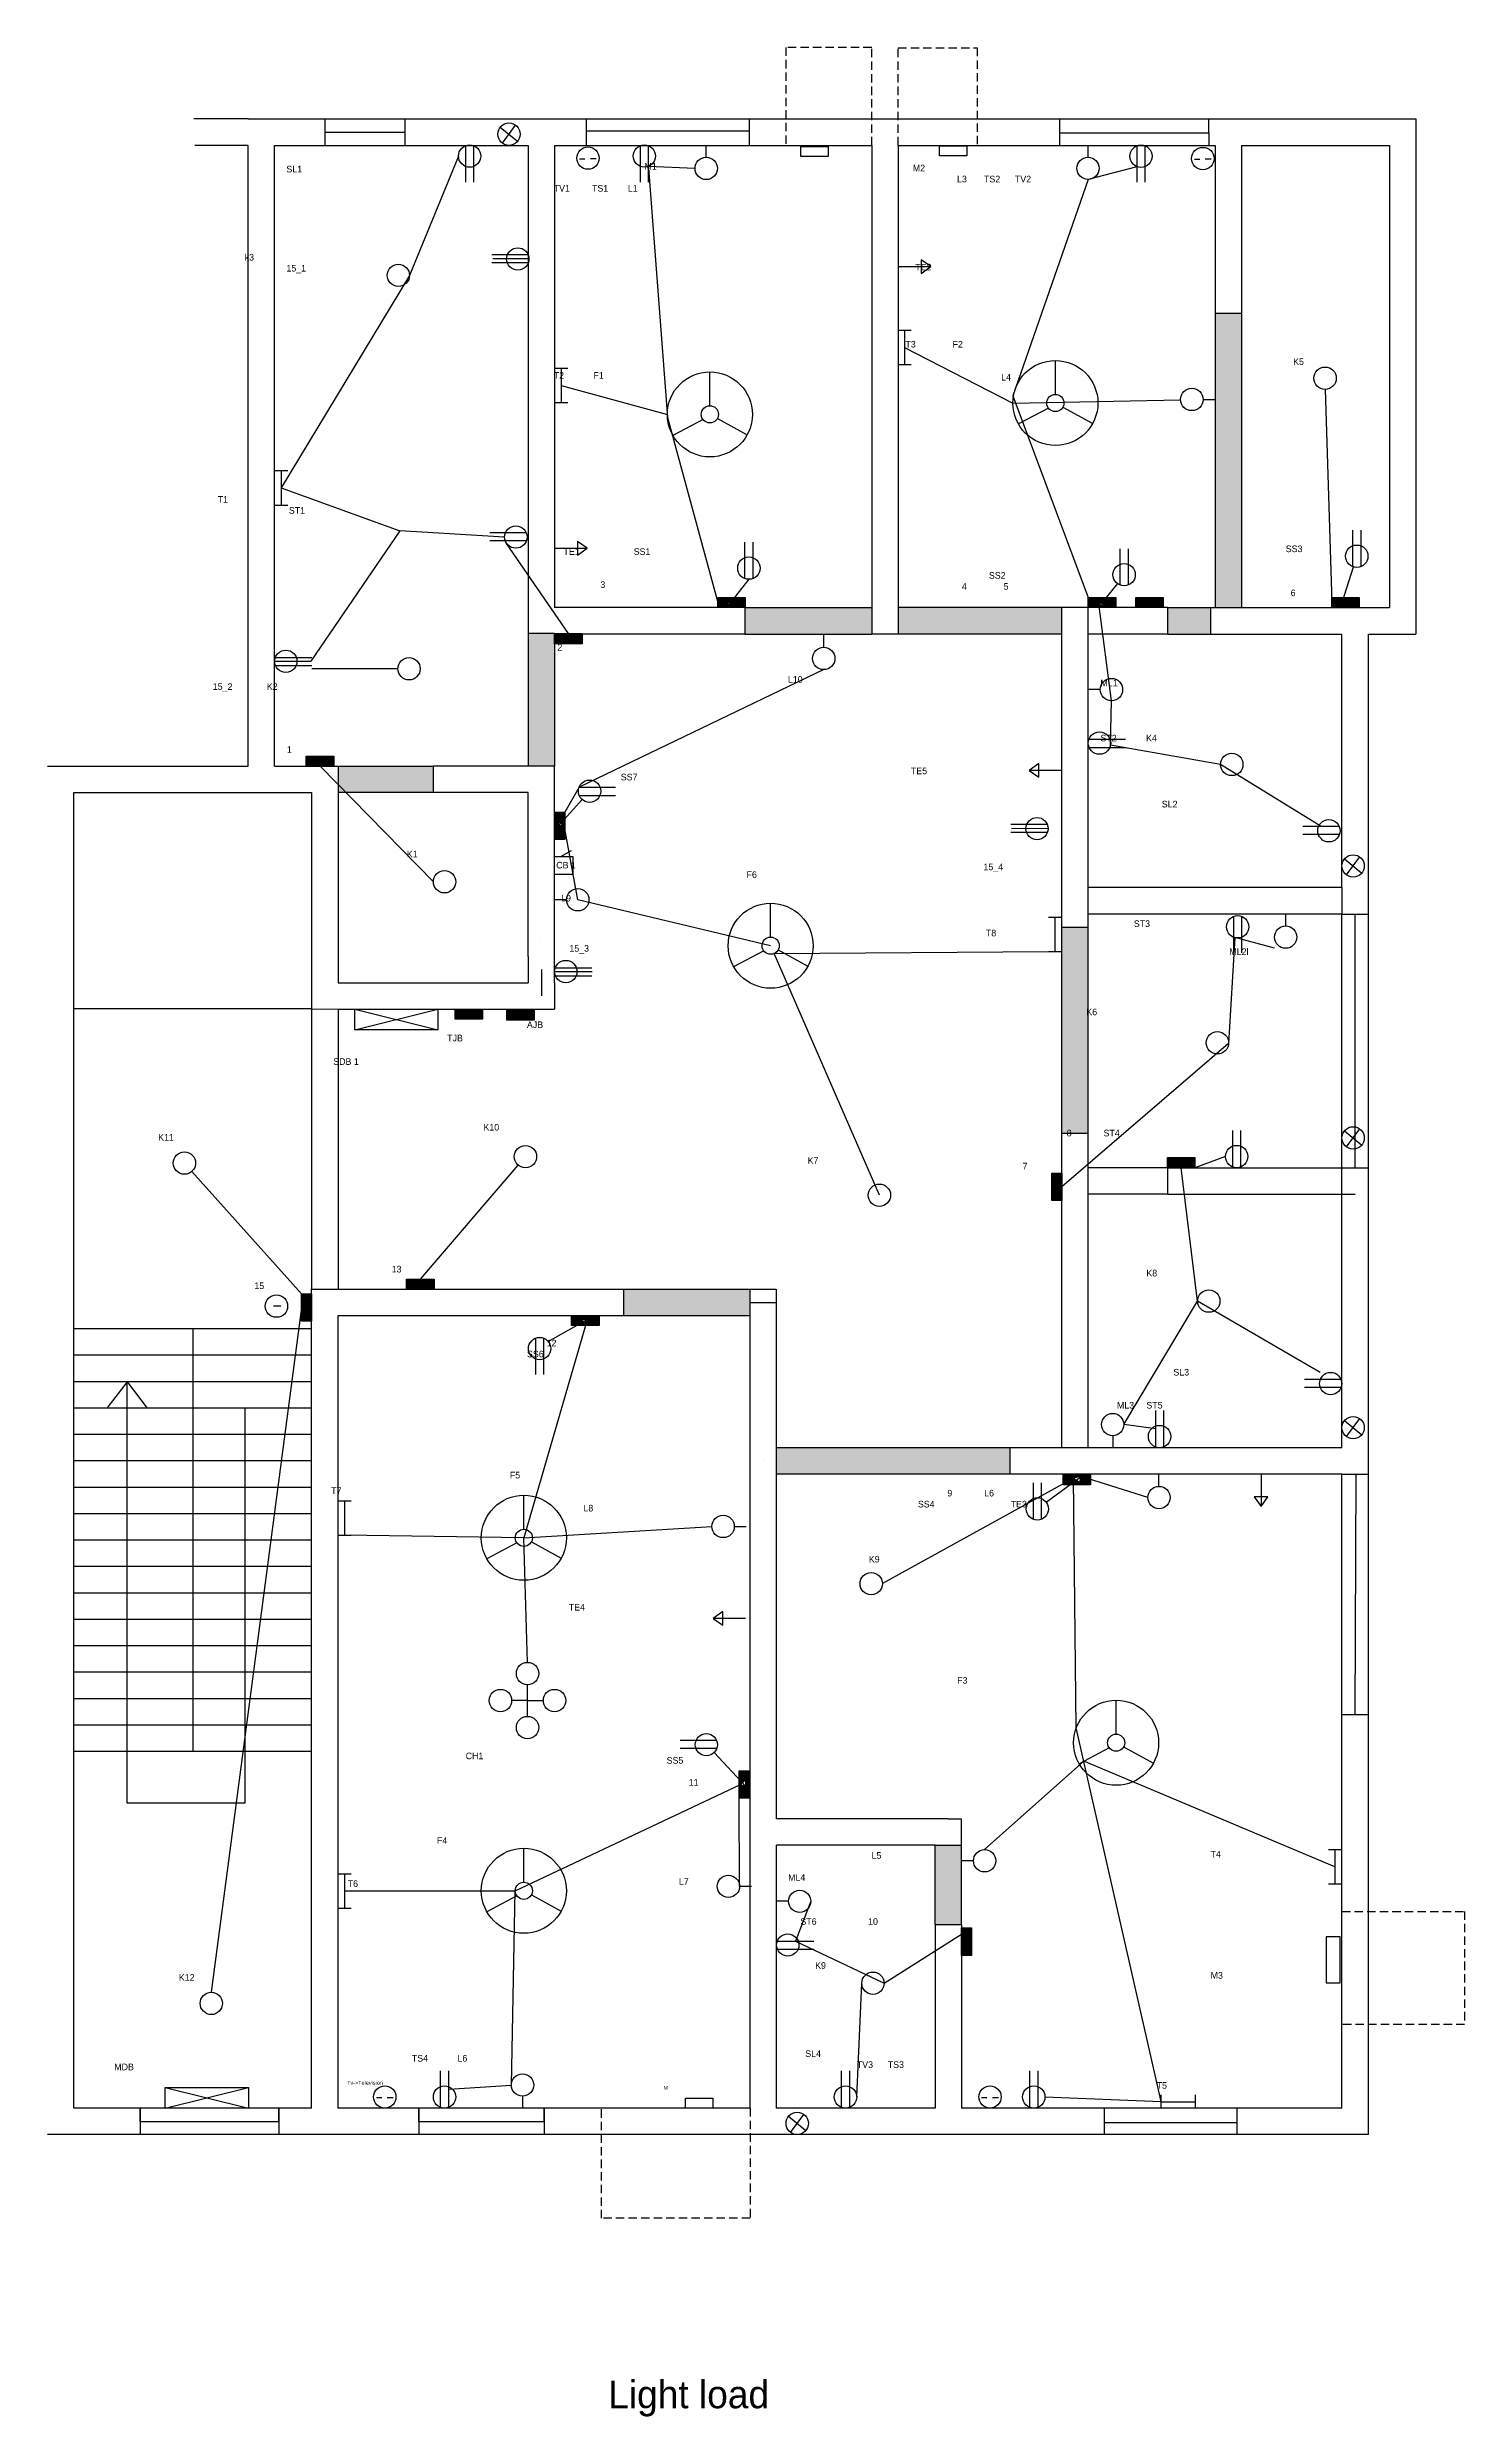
# Model space of a CAD drawing. Header units: inches. Extents: x 1860 to 11603, y -2530 to 624.
# Drawn here: x 8551 to 9087, y -2472 to -1575 of the extents above; entities that cross this region are included whole.
import ezdxf

# ---------------------------------------------------------------- set-up
doc = ezdxf.new("R2010")
doc.units = ezdxf.units.IN
doc.linetypes.add('ACAD_ISO02W100', pattern=[15, 12, -3])
doc.linetypes.add('HIDDEN2', pattern=[4.7625, 3.175, -1.5875])

msp = doc.modelspace()

# ---------------------------------------------------------------- texts
at = {"attachment_point": 1}
for s, insert, char_height, width in [('\\P\\P\\P\\P\\P\\P                                               SL1\\P\\P\\P\\P\\P\\P\\P\\P                              k3         \\P                                               15_1\\P\\P\\P\\P\\P\\P\\P\\P\\P\\P\\P\\P\\P\\P\\P\\P\\P\\P\\P\\P\\P                   T1             \\P                                                ST1\\P\\P\\P\\P\\P\\P\\P\\P\\P\\P\\P\\P\\P\\P\\P\\P                 15_2              K2 ', (8597.35, -1595.03), 2.5, 149.609), ('\\P\\P                                          \\P                                       \\P                                          M1\\P \\P     TV1         TS1        L1\\P\\P\\P\\P\\P\\P\\P\\P\\P\\P\\P\\P\\P\\P\\P\\P\\P     T2            F1\\P\\P\\P\\P\\P\\P\\P\\P\\P\\P\\P\\P\\P\\P\\P\\P         TE1                      SS1\\P\\P\\P                        3                       ', (8737.53, -1602.28), 2.5, 147.9171), ('\\P\\P\\P      M2                    \\P                        L3       TS2      TV2\\P\\P\\P\\P\\P\\P\\P\\P       TE2 \\P\\P\\P\\P\\P\\P\\P   T3               F2                  \\P\\P\\P                                          L4\\P\\P\\P\\P\\P\\P\\P\\P\\P\\P\\P\\P\\P\\P\\P\\P\\P\\P                                     SS2\\P                          4               5        \\P                                 ', (8872.53, -1607.13), 2.5, 123.3176), ('\\P\\P\\P       K5\\P\\P\\P\\P\\P\\P\\P\\P\\P\\P\\P\\P\\P\\P\\P\\P\\P    SS3\\P\\P\\P\\P      6', (9015.54, -1680.42), 2.5, 52.989), ('\\P\\P  2', (8741.71, -1792.7), 2.5, 18.4241), ('\\P\\PL10', (8830.83, -1804.86), 2.5, 35.6355), ('\\P\\P\\P\\P\\P        ML1\\P\\P\\P\\P\\P        ST2            K4\\P\\P\\P\\P\\P                               \\P                                 SL2', (8941.68, -1793.73), 2.5, 106.247), ('\\P\\P\\P     1\\P ', (8636.53, -1827.23), 2.5, 64.8316), ('^I^I^ISS7\\P\\P\\P   \\P     14  \\P\\P\\P\\P      CB 1                \\P                                                                                                             \\P\\P        L9                     \\P\\P\\P\\P\\P\\P     \\P^I', (8737.56, -1850.17), 2.5, 103.4976), ('\\P\\P\\P      \\P                      TE5', (8856.94, -1831.16), 2.5, 87.5962), ('\\P\\P      K1', (8681, -1870.97), 2.5, 42.6454), (' ^I^IF6', (8795.16, -1887.11), 2.5, 77.7953), ('           15_4  \\P\\P\\P\\P\\P\\P            T8', (8894.62, -1884.18), 2.5, 39.9137), ('      15_3', (8742.53, -1915.01), 2.5, 49.1586), ('\\P  \\P\\P\\P         ML2l\\P      ', (8989.55, -1899.61), 2.5, 75.4403), ('\\P\\P^IAJB', (8722.03, -1935.59), 2.5, 91.8165), ('            \\P                      \\P                              K6\\P\\P\\P\\P\\P\\P\\P\\P\\P\\P\\P                      8             ST4\\P\\P\\P    7', (8915.92, -1930.75), 2.5, 106.7222), ('\\P\\P\\PTJB', (8701.85, -1936.46), 2.5, 17.3648), ('\\P\\P\\P\\P\\P\\P    SDB 1', (8655.02, -1932.85), 2.5, 42.7574), ('K11', (8592.46, -1986.54), 2.5, 24.5441), ('   K10', (8712.8, -1982.71), 2.5, 30.0378), ('\\P\\P                 K7\\P                ', (8822.5, -1986.97), 2.5, 66.3726), ('       \\P\\P        15', (8621.45, -2034.39), 2.5, 33.4413), ('13', (8680.84, -2036.44), 2.5, 22.4255), ('            K8\\P\\P\\P\\P\\P\\P\\P\\P\\P                       SL3\\P\\P\\PML3     ST5\\P\\P\\P   ', (8955.36, -2037.94), 2.5, 85.1698), ('\\P\\P\\P\\P               12\\P       SS6\\P\\P\\P\\P\\P\\P\\P\\P\\P\\P\\PF5                          \\P\\P\\P                              L8\\P\\P\\P\\P\\P\\P\\P\\P\\P                        TE4', (8725.57, -2047.73), 2.5, 90.9619), ('        T7 ', (8650.53, -2120.28), 2.5, 29.7264), ('                                   \\P                                       \\P\\P\\P\\P\\P\\P\\P                                 9             L6       \\P                     SS4                               TE3\\P\\P\\P\\P\\P K9\\P\\P \\P\\P\\P\\P\\P  \\P\\P\\P\\P                                     F3         ', (8860.52, -2087.89), 2.5, 156.7171), ('\\P\\P            CH1', (8697.73, -2212.36), 2.5, 72.3858), ('\\P\\PSS5\\P \\P         11\\P\\P\\P\\P\\P\\P\\P\\P\\P     L7', (8784.92, -2214.05), 2.5, 41.6083), ('\\PF4', (8697.98, -2248.56), 2.5, 52.8807), ('\\P\\P                                  L5\\P\\PML4\\P        \\P\\P\\P     ST6                     10\\P\\P\\P\\P           K9\\P\\P\\P\\P\\P\\P\\P\\P       SL4              \\P                            TV3      TS3', (8830.9, -2250.04), 2.5, 109.5858), ('\\P                        T4\\P\\P\\P\\P\\P\\P\\P\\P\\P\\P\\P                        M3\\P\\P\\P\\P\\P\\P\\P\\P\\P\\P  T5', (8968.53, -2253.75), 2.5, 76.865), ('\\P\\P  T6', (8662.34, -2260.69), 2.5, 20.9086), ('K12', (8600.3, -2304.55), 2.5, 28.542), ('\\P\\P              MDB', (8562.84, -2330.09), 2.5, 87.6887), ('TS4            L6', (8688.48, -2335.15), 2.5, 63.2774), ('\\P\\P\\P      Tv->Television', (8660.53, -2337.45), 1.5, 45.8141), ('       \\P    \\P          M', (8778.01, -2341.84), 1.5, 38.5205)]:
    msp.add_mtext(s, dxfattribs=dict(at, insert=insert, char_height=char_height, width=width))
at = {"linetype": 'HIDDEN2', "insert": (8947.82, -1905.67), "char_height": 2.5, "width": 66.2106, "attachment_point": 1}
msp.add_mtext('               ST3', dxfattribs=at)
at = {"color": 4, "insert": (8762.81, -2458.38), "char_height": 10.5, "width": 494.9814, "attachment_point": 1}
msp.add_mtext('Light load', dxfattribs=at)

# ---------------------------------------------------------------- hatches: boundary and pattern name
at = {"linetype": 'HIDDEN2'}
for points in [[(9002.53, -1739.28), (9002.53, -1675.78), (8992.53, -1675.78), (8992.53, -1739.28), (8992.53, -1787.28), (9002.53, -1787.28)], [(8990.77, -1787.28), (8974.53, -1787.28), (8974.53, -1797.28), (8990.77, -1797.28)], [(8914.84, -2105.28), (8874.53, -2105.28), (8826.53, -2105.28), (8826.53, -2115.28), (8874.53, -2115.28), (8914.84, -2115.28)]]:
    msp.add_hatch(color=2, dxfattribs=at).paths.add_polyline_path(points)
for color, points in [(5, [(8814.64, -1783.45), (8810.57, -1783.45), (8808.95, -1785.49), (8809.69, -1785.97), (8808.17, -1786.48), (8808.17, -1784.97), (8808.95, -1785.49), (8810.57, -1783.45), (8804.26, -1783.45), (8804.26, -1787.28), (8814.64, -1787.28)]), (5, [(8954.9, -1783.45), (8951.31, -1783.45), (8949.59, -1785.58), (8950.46, -1786.29), (8948.61, -1786.78), (8948.95, -1785.05), (8949.59, -1785.58), (8951.31, -1783.45), (8944.53, -1783.45), (8944.53, -1787.28), (8954.9, -1787.28)]), (5, [(8972.83, -1783.45), (8962.46, -1783.45), (8962.46, -1787.28), (8972.83, -1787.28)]), (5, [(9047.02, -1783.45), (9041.16, -1783.45), (9040.73, -1784.78), (9041.03, -1784.88), (9040.56, -1785.32), (9040.47, -1784.69), (9040.73, -1784.78), (9041.16, -1783.45), (9036.64, -1783.45), (9036.64, -1787.28), (9047.02, -1787.28)]), (2, [(8862.53, -1787.28), (8814.53, -1787.28), (8814.53, -1797.28), (8862.53, -1797.28)]), (2, [(8934.53, -1787.28), (8920.53, -1787.28), (8872.53, -1787.28), (8872.53, -1797.28), (8920.53, -1797.28), (8934.53, -1797.28)]), (2, [(8742.53, -1811.28), (8742.53, -1797.28), (8742.53, -1797.1), (8732.53, -1797.1), (8732.53, -1797.28), (8732.53, -1811.28), (8732.53, -1847.28), (8742.53, -1847.28)]), (5, [(8752.9, -1797.28), (8742.53, -1797.28), (8742.53, -1800.93), (8752.9, -1800.93)]), (5, [(8658.9, -1843.45), (8648.53, -1843.45), (8648.53, -1847.28), (8658.9, -1847.28)]), (2, [(8696.53, -1847.28), (8660.53, -1847.28), (8660.53, -1857.28), (8696.53, -1857.28)]), (5, [(8746.37, -1867.22), (8744.91, -1868.86), (8745.53, -1869.76), (8744.02, -1869.86), (8744.36, -1868.05), (8744.91, -1868.86), (8746.37, -1867.22), (8746.37, -1864.67), (8742.53, -1864.67), (8742.53, -1875.04), (8746.37, -1875.04)]), (2, [(8944.53, -1908.38), (8934.53, -1908.38), (8934.53, -1951.28), (8934.53, -1986.26), (8944.53, -1986.26), (8944.53, -1951.28)]), (0, [(8715.25, -1939.28), (8704.88, -1939.28), (8704.88, -1943.12), (8715.25, -1943.12)]), (4, [(8734.84, -1939.57), (8724.47, -1939.57), (8724.47, -1943.4), (8734.84, -1943.4)]), (5, [(8984.9, -1995.45), (8974.53, -1995.45), (8974.53, -1999.28), (8984.9, -1999.28)]), (5, [(8934.53, -2001.36), (8930.7, -2001.36), (8930.7, -2011.74), (8934.53, -2011.74)]), (5, [(8696.9, -2041.45), (8686.52, -2041.45), (8686.52, -2045.28), (8696.9, -2045.28)]), (5, [(8650.53, -2047), (8646.72, -2047), (8646.72, -2057.37), (8650.53, -2057.37)]), (2, [(8816.53, -2050.28), (8816.53, -2045.28), (8768.53, -2045.28), (8768.53, -2055.28), (8816.53, -2055.28)]), (5, [(8759.34, -2055.28), (8748.97, -2055.28), (8748.97, -2059.06), (8750.65, -2059.06), (8753.3, -2057.57), (8752.72, -2056.99), (8754.79, -2056.73), (8754.01, -2058.3), (8753.3, -2057.57), (8750.65, -2059.06), (8759.34, -2059.06)]), (5, [(8945.35, -2115.51), (8934.98, -2115.51), (8934.98, -2119.35), (8937.53, -2119.35), (8940.03, -2117.51), (8938.97, -2116.75), (8941.79, -2116.23), (8941.26, -2118.39), (8940.03, -2117.51), (8937.53, -2119.35), (8945.35, -2119.35)]), (5, [(8816.23, -2227.6), (8812.4, -2227.6), (8812.4, -2230.9), (8813.55, -2232.15), (8814.84, -2230.96), (8814.84, -2233.55), (8812.86, -2232.79), (8813.55, -2232.15), (8812.4, -2230.9), (8812.4, -2237.98), (8816.23, -2237.98)]), (2, [(8896.53, -2255.79), (8886.53, -2255.79), (8886.53, -2285.79), (8896.53, -2285.79)]), (5, [(8900.37, -2287.08), (8896.53, -2287.08), (8896.53, -2297.45), (8900.37, -2297.45)])]:
    msp.add_hatch(color=color).paths.add_polyline_path(points)

# ---------------------------------------------------------------- linework, layer by layer
for p, q in [((8862.53, -1575.2), (8829.98, -1575.2)), ((8829.98, -1575.2), (8829.98, -1612.28)), ((8862.53, -1612.28), (8862.53, -1575.2)), ((8872.53, -1612.28), (8872.53, -1575.38)), ((8872.53, -1575.38), (8902.46, -1575.38)), ((8902.46, -1575.38), (8902.46, -1612.28)), ((9040.53, -2280.78), (9086.95, -2280.78)), ((9086.95, -2280.78), (9086.95, -2323.58)), ((9086.95, -2323.58), (9040.53, -2323.58)), ((8760.32, -2396.99), (8760.32, -2355.28)), ((8816.53, -2355.28), (8816.53, -2396.99)), ((8816.53, -2396.99), (8760.32, -2396.99))]:
    msp.add_line(p, q, dxfattribs=at)
for p, q in [((8626.53, -1602.28), (8605.97, -1602.28)), ((8626.53, -1602.28), (8655.53, -1602.28)), ((8655.53, -1602.28), (8737.53, -1602.28)), ((8722.74, -1611.46), (8727.74, -1604.64)), ((8737.53, -1602.28), (8867.53, -1602.28)), ((8867.53, -1602.28), (8997.53, -1602.28)), ((8867.53, -1602.28), (8997.53, -1602.28)), ((8997.53, -1602.28), (9068.53, -1602.28)), ((9068.53, -1602.28), (9068.53, -1797.28)), ((8626.53, -1612.28), (8606.35, -1612.28)), ((8626.53, -1847.28), (8626.53, -1612.28)), ((8636.53, -1847.28), (8636.53, -1612.28)), ((8636.53, -1612.28), (8655.53, -1612.28)), ((8655.53, -1612.28), (8732.53, -1612.28)), ((8708.75, -1612.42), (8708.75, -1626.19)), ((8711.83, -1612.37), (8711.83, -1626.19)), ((8721.97, -1605.37), (8728.51, -1610.73)), ((8732.53, -1612.28), (8732.53, -1797.28)), ((8742.53, -1612.28), (8862.53, -1612.28)), ((8742.53, -1612.28), (8742.53, -1787.28)), ((8742.53, -1612.28), (8742.53, -1787.28)), ((8774.86, -1612.41), (8774.86, -1626.18)), ((8777.95, -1612.36), (8777.95, -1626.18)), ((8799.89, -1616.78), (8799.89, -1612.26)), ((8862.53, -1612.28), (8862.53, -1797.28)), ((8872.53, -1612.28), (8992.53, -1612.28)), ((8872.53, -1612.28), (8872.53, -1797.28)), ((8944.42, -1616.75), (8944.42, -1612.23)), ((8962.86, -1612.49), (8962.86, -1626.26)), ((8965.94, -1612.44), (8965.94, -1626.26)), ((8992.53, -1612.28), (8992.53, -1739.28)), ((9002.53, -1612.28), (9058.53, -1612.28)), ((9002.53, -1612.28), (9002.53, -1739.28)), ((9058.53, -1612.28), (9058.53, -1787.28)), ((8751.96, -1617.38), (8753.97, -1617.38)), ((8756.09, -1617.3), (8758.29, -1617.3)), ((8984.67, -1617.53), (8986.69, -1617.53)), ((8988.81, -1617.45), (8991.01, -1617.45)), ((8732.51, -1653.68), (8718.74, -1653.68)), ((8732.56, -1656.77), (8718.74, -1656.77)), ((8732.82, -1655.29), (8719.11, -1655.29)), ((8872.53, -1658.13), (8884.86, -1658.13)), ((8884.86, -1658.13), (8881.2, -1655.66)), ((8881.2, -1655.66), (8881.2, -1660.83)), ((8881.2, -1660.83), (8884.86, -1658.13)), ((8992.53, -1675.78), (9002.53, -1675.78)), ((8872.53, -1682.26), (8877.53, -1682.26)), ((8874.97, -1682.26), (8874.97, -1695.27)), ((8932.06, -1706.56), (8932.06, -1693.72)), ((8742.53, -1696.66), (8747.53, -1696.66)), ((8744.97, -1696.66), (8744.97, -1709.67)), ((8801.29, -1710.87), (8801.29, -1698.03)), ((8872.53, -1695.27), (8877.53, -1695.27)), ((8742.53, -1709.67), (8747.53, -1709.67)), ((8929.47, -1711.78), (8918.06, -1717.75)), ((8934.91, -1711.39), (8946.18, -1717.54)), ((8987.94, -1708.48), (8992.46, -1708.48)), ((8798.7, -1716.09), (8787.29, -1722.06)), ((8804.14, -1715.7), (8815.41, -1721.85)), ((8636.53, -1735.43), (8641.53, -1735.43)), ((8638.97, -1735.43), (8638.97, -1748.44)), ((8992.53, -1739.28), (8992.53, -1787.28)), ((9002.53, -1739.28), (9002.53, -1787.28)), ((8636.53, -1748.44), (8641.53, -1748.44)), ((8731.75, -1758.95), (8717.99, -1758.95)), ((8731.8, -1762.04), (8717.99, -1762.04)), ((8742.53, -1764.71), (8754.86, -1764.71)), ((8754.86, -1764.71), (8751.2, -1762.23)), ((8751.2, -1762.23), (8751.2, -1767.41)), ((8751.2, -1767.41), (8754.86, -1764.71)), ((8814.56, -1776.29), (8814.56, -1762.47)), ((8817.64, -1776.24), (8817.64, -1762.47)), ((8956.6, -1778.77), (8956.6, -1764.96)), ((8959.69, -1778.72), (8959.69, -1764.96)), ((9044.65, -1771.77), (9044.65, -1757.96)), ((9047.74, -1771.72), (9047.74, -1757.96)), ((9040.56, -1785.32), (9044.85, -1771.84)), ((8816.04, -1776.55), (8808.17, -1786.48)), ((8955.56, -1778.2), (8948.61, -1786.78)), ((9040.56, -1785.32), (9040.47, -1784.69)), ((9040.47, -1784.69), (9041.03, -1784.88)), ((8814.53, -1787.28), (8742.53, -1787.28)), ((8808.17, -1786.48), (8808.17, -1784.97)), ((8808.17, -1784.97), (8809.69, -1785.97)), ((8809.69, -1785.97), (8808.17, -1786.48)), ((8814.53, -1787.28), (8814.53, -1797.28)), ((8814.53, -1787.28), (8862.53, -1787.28)), ((8920.53, -1787.28), (8872.53, -1787.28)), ((8944.53, -1787.28), (8920.53, -1787.28)), ((8934.53, -1797.28), (8934.53, -1787.28)), ((8944.53, -1898.28), (8944.53, -1787.28)), ((8974.53, -1787.28), (8944.53, -1787.28)), ((8948.61, -1786.78), (8948.95, -1785.05)), ((8950.46, -1786.29), (8948.61, -1786.78)), ((8948.95, -1785.05), (8950.46, -1786.29)), ((8974.53, -1787.28), (9045.53, -1787.28)), ((8974.53, -1787.28), (9045.53, -1787.28)), ((8974.53, -1787.28), (9045.53, -1787.28)), ((8974.53, -1787.28), (8974.53, -1797.28)), ((8990.77, -1787.28), (8990.77, -1797.28)), ((9041.03, -1784.88), (9040.56, -1785.32)), ((9040.56, -1785.32), (9040.56, -1785.32)), ((9045.53, -1787.28), (9058.53, -1787.28)), ((8742.53, -1797.1), (8732.53, -1797.1)), ((8732.53, -1797.28), (8732.53, -1811.28)), ((8742.53, -1797.28), (8742.53, -1811.28)), ((8814.53, -1797.28), (8742.53, -1797.28)), ((8814.53, -1797.28), (8862.53, -1797.28)), ((8844.38, -1802.28), (8844.38, -1797.76)), ((8920.53, -1797.28), (8872.53, -1797.28)), ((8934.53, -1797.28), (8920.53, -1797.28)), ((8934.53, -1903.28), (8934.53, -1797.28)), ((8974.53, -1797.28), (8944.53, -1797.28)), ((8974.53, -1797.28), (9040.53, -1797.28)), ((9040.53, -1893.28), (9040.53, -1797.28)), ((9050.53, -1898.28), (9050.53, -1797.28)), ((9050.53, -1797.28), (9068.53, -1797.28)), ((8636.53, -1807.59), (8650.24, -1807.59)), ((8636.8, -1806.11), (8650.61, -1806.11)), ((8636.85, -1809.2), (8650.61, -1809.2)), ((8732.53, -1811.28), (8732.53, -1847.28)), ((8742.53, -1811.28), (8742.53, -1847.28)), ((8949.05, -1818.3), (8944.53, -1818.3)), ((8944.8, -1837.07), (8958.61, -1837.07)), ((8550.53, -1847.28), (8626.53, -1847.28)), ((8555.53, -1847.28), (8626.53, -1847.28)), ((8636.53, -1847.28), (8660.53, -1847.28)), ((8660.53, -1847.28), (8660.53, -1919.28)), ((8660.53, -1847.28), (8696.53, -1847.28)), ((8742.53, -1847.28), (8696.53, -1847.28)), ((8696.53, -1847.28), (8696.53, -1857.28)), ((8742.53, -1929.28), (8742.53, -1847.28)), ((8925.74, -1846.22), (8922.08, -1848.92)), ((8925.74, -1851.39), (8925.74, -1846.22)), ((8944.85, -1840.16), (8958.61, -1840.16)), ((8751.79, -1855.29), (8765.6, -1855.29)), ((8934.41, -1848.92), (8922.08, -1848.92)), ((8922.08, -1848.92), (8925.74, -1851.39)), ((8560.53, -1934.28), (8560.53, -1857.28)), ((8560.53, -1857.28), (8631.53, -1857.28)), ((8631.53, -1857.28), (8650.53, -1857.28)), ((8650.53, -1857.28), (8650.53, -1924.28)), ((8696.53, -1857.28), (8660.53, -1857.28)), ((8732.53, -1857.28), (8696.53, -1857.28)), ((8732.53, -1919.28), (8732.53, -1857.28)), ((8752.89, -1859.88), (8744.02, -1869.86)), ((8751.84, -1858.38), (8765.6, -1858.38)), ((8744.02, -1869.86), (8744.36, -1868.05)), ((8745.53, -1869.76), (8744.02, -1869.86)), ((8744.36, -1868.05), (8745.53, -1869.76)), ((8929.02, -1869.32), (8915.26, -1869.32)), ((8929.07, -1872.41), (8915.26, -1872.41)), ((8929.34, -1870.93), (8915.44, -1870.98)), ((9039.5, -1870.13), (9025.74, -1870.13)), ((9039.55, -1873.21), (9025.74, -1873.21)), ((8742.53, -1881.44), (8749.41, -1881.44)), ((8744.81, -1881.44), (8748.85, -1879.23)), ((8744.81, -1881.44), (8749.04, -1881.44)), ((8749.41, -1881.44), (8749.41, -1888.24)), ((9041.49, -1882.38), (9048.04, -1887.74)), ((9042.26, -1888.47), (9047.27, -1881.65)), ((8749.41, -1888.24), (8742.53, -1888.28)), ((8747.05, -1897.88), (8742.53, -1897.88)), ((8824.28, -1912.01), (8824.28, -1899.17)), ((9040.53, -1893.28), (8944.53, -1893.28)), ((8944.53, -1903.28), (8944.53, -1898.28)), ((9040.53, -1893.28), (9040.53, -1903.28)), ((9050.53, -2004.28), (9050.53, -1898.28)), ((8929.46, -1904.45), (8934.45, -1904.45)), ((8931.89, -1904.45), (8931.89, -1917.45)), ((8934.53, -1951.28), (8934.53, -1903.28)), ((8944.53, -1908.38), (8934.53, -1908.38)), ((9040.53, -1903.28), (8944.53, -1903.28)), ((8944.53, -1951.28), (8944.53, -1903.28)), ((8999.45, -1904.18), (8999.45, -1917.94)), ((9002.54, -1904.13), (9002.54, -1917.94)), ((9019.23, -1907.75), (9019.23, -1903.24)), ((9040.53, -2004.28), (9040.53, -1903.28)), ((9040.53, -1903.28), (9050.53, -1903.28)), ((9045.53, -1999.28), (9045.53, -1903.28)), ((8821.69, -1917.22), (8810.28, -1923.19)), ((8827.13, -1916.83), (8838.4, -1922.98)), ((8929.46, -1917.45), (8934.45, -1917.45)), ((8650.53, -1924.28), (8650.53, -1961.28)), ((8660.53, -1919.28), (8660.53, -1929.28)), ((8732.53, -1919.28), (8732.53, -1929.28)), ((8742.53, -1925.05), (8756.67, -1925.05)), ((8742.8, -1923.57), (8756.61, -1923.57)), ((8742.85, -1926.66), (8756.61, -1926.66)), ((8560.53, -2050.28), (8560.53, -1934.28)), ((8660.53, -1929.28), (8732.53, -1929.28)), ((8742.53, -1929.28), (8742.53, -1939.28)), ((8650.53, -1939.2), (8560.53, -1939.2)), ((8650.53, -1939.2), (8660.53, -1939.28)), ((8660.53, -1939.28), (8742.53, -1939.28)), ((8660.53, -1939.28), (8660.53, -1961.28)), ((8666.88, -1939.28), (8698.36, -1947.14)), ((8666.88, -1947.14), (8698.36, -1939.28)), ((8934.53, -2009.28), (8934.53, -1951.28)), ((8944.53, -2009.28), (8944.53, -1951.28)), ((8650.53, -1961.28), (8650.53, -2045.28)), ((8660.53, -1961.28), (8660.53, -2045.28)), ((8934.53, -1986.26), (8944.53, -1986.26)), ((8999.2, -1999.02), (8999.2, -1985.2)), ((9002.29, -1998.97), (9002.29, -1985.2)), ((9041.49, -1985.34), (9048.04, -1990.7)), ((9042.26, -1991.43), (9047.27, -1984.61)), ((8691.71, -2041.45), (8728.73, -1998.31)), ((8974.53, -1999.28), (8944.53, -1999.28)), ((8974.53, -1999.28), (9045.53, -1999.28)), ((8974.53, -1999.28), (8974.53, -2009.28)), ((9045.53, -1999.28), (9050.53, -1999.28)), ((9040.53, -2105.28), (9040.53, -2004.28)), ((9050.53, -2110.28), (9050.53, -2004.28)), ((8934.53, -2105.28), (8934.53, -2009.28)), ((8944.53, -2105.28), (8944.53, -2009.28)), ((8974.53, -2009.28), (8944.53, -2009.28)), ((8974.53, -2009.28), (9045.53, -2009.28)), ((8560.53, -2355.28), (8560.53, -2050.28)), ((8636.08, -2051.6), (8638.83, -2051.6)), ((8650.53, -2355.28), (8650.53, -2045.28)), ((8650.53, -2045.28), (8768.53, -2045.28)), ((8768.53, -2045.28), (8768.53, -2055.28)), ((8768.53, -2045.28), (8826.25, -2045.28)), ((8816.53, -2050.28), (8816.53, -2045.28)), ((8816.53, -2355.28), (8816.53, -2050.28)), ((8816.53, -2050.28), (8826.53, -2050.28)), ((8826.53, -2050.28), (8826.53, -2045.28)), ((8826.53, -2245.79), (8826.53, -2050.28)), ((8650.53, -2060.28), (8560.53, -2060.28)), ((8605.53, -2060.28), (8605.53, -2220.28)), ((8660.53, -2355.28), (8660.53, -2055.28)), ((8660.53, -2055.28), (8768.53, -2055.28)), ((8740.07, -2065.03), (8754.79, -2056.73)), ((8754.79, -2056.73), (8752.72, -2056.99)), ((8752.72, -2056.99), (8754.01, -2058.3)), ((8754.01, -2058.3), (8754.79, -2056.73)), ((8768.53, -2055.28), (8816.53, -2055.28)), ((8650.53, -2070.28), (8560.53, -2070.28)), ((8735.23, -2063.85), (8735.23, -2077.61)), ((8738.32, -2063.8), (8738.32, -2077.61)), ((8650.53, -2080.28), (8560.53, -2080.28)), ((8580.78, -2080.28), (8573.06, -2090.28)), ((8580.78, -2239.8), (8580.78, -2080.28)), ((8580.78, -2080.28), (8588.31, -2090.28)), ((9040.17, -2079.4), (9026.41, -2079.4)), ((9040.22, -2082.49), (9026.41, -2082.49)), ((8650.53, -2090.28), (8560.53, -2090.28)), ((8625.28, -2090.28), (8625.28, -2220.28)), ((8970.02, -2105.02), (8970.02, -2091.2)), ((8973.11, -2104.97), (8973.11, -2091.2)), ((9041.49, -2095), (9048.04, -2100.36)), ((9042.26, -2101.09), (9047.27, -2094.27)), ((8650.53, -2100.28), (8560.53, -2100.28)), ((8874.53, -2105.28), (8826.53, -2105.28)), ((8939.53, -2105.28), (8874.53, -2105.28)), ((8914.84, -2105.28), (8914.84, -2115.28)), ((9040.53, -2105.28), (8939.53, -2105.28)), ((9040.53, -2105.28), (8944.53, -2105.28)), ((8953.75, -2100.76), (8953.75, -2105.28)), ((8650.53, -2110.28), (8560.53, -2110.28)), ((8821.53, -2110.28), (8821.53, -2110.28)), ((8874.53, -2115.28), (8826.53, -2115.28)), ((8939.53, -2115.28), (8874.53, -2115.28)), ((8928.59, -2125.89), (8941.79, -2116.23)), ((8941.79, -2116.23), (8938.97, -2116.75)), ((9040.53, -2115.28), (8939.53, -2115.28)), ((8941.26, -2118.39), (8941.79, -2116.23)), ((8971.28, -2119.9), (8971.28, -2115.38)), ((9009.95, -2115.24), (9009.95, -2127.57)), ((9040.53, -2206.28), (9040.53, -2115.28)), ((9050.53, -2206.28), (9050.53, -2110.28)), ((8650.53, -2120.28), (8560.53, -2120.28)), ((8660.53, -2125.41), (8665.53, -2125.41)), ((8662.97, -2125.41), (8662.97, -2138.42)), ((8730.87, -2136.13), (8730.87, -2123.29)), ((8923.75, -2132.42), (8923.75, -2118.61)), ((8926.84, -2132.37), (8926.84, -2118.61)), ((8938.97, -2116.75), (8941.26, -2118.39)), ((9012.42, -2123.91), (9007.25, -2123.91)), ((9007.25, -2123.91), (9009.95, -2127.57)), ((9009.95, -2127.57), (9012.42, -2123.91)), ((8650.53, -2130.28), (8560.53, -2130.28)), ((8650.53, -2140.28), (8560.53, -2140.28)), ((8660.53, -2138.42), (8665.53, -2138.42)), ((8728.28, -2141.34), (8716.87, -2147.31)), ((8733.72, -2140.95), (8744.99, -2147.11)), ((8810.52, -2135.09), (8815.04, -2135.09)), ((8650.53, -2150.28), (8560.53, -2150.28)), ((8650.53, -2160.28), (8560.53, -2160.28)), ((8650.53, -2170.28), (8560.53, -2170.28)), ((8806.14, -2167.23), (8802.48, -2169.93)), ((8814.81, -2169.93), (8802.48, -2169.93)), ((8802.48, -2169.93), (8806.14, -2172.41)), ((8806.14, -2172.41), (8806.14, -2167.23)), ((8650.53, -2180.28), (8560.53, -2180.28)), ((8650.53, -2190.28), (8560.53, -2190.28)), ((8732.26, -2206.99), (8732.26, -2194.99)), ((8650.53, -2200.28), (8560.53, -2200.28)), ((8732.26, -2200.99), (8726.26, -2200.99)), ((8732.26, -2200.99), (8738.26, -2200.99)), ((8955.06, -2213.71), (8955.06, -2200.87)), ((8650.53, -2210.28), (8560.53, -2210.28)), ((9040.53, -2355.28), (9040.53, -2206.28)), ((9050.53, -2365.28), (9050.53, -2206.28)), ((8650.53, -2220.28), (8560.53, -2220.28)), ((8625.28, -2220.28), (8625.28, -2239.8)), ((8803.86, -2216.09), (8790.09, -2216.09)), ((8803.91, -2219.18), (8790.09, -2219.18)), ((8802.96, -2220.66), (8814.84, -2233.55)), ((8952.46, -2218.92), (8941.05, -2224.89)), ((8957.9, -2218.53), (8969.17, -2224.69)), ((8814.84, -2230.96), (8812.86, -2232.79)), ((8812.86, -2232.79), (8814.84, -2233.55)), ((8814.84, -2233.55), (8814.84, -2230.96)), ((8625.28, -2239.8), (8580.78, -2239.8)), ((8891.53, -2245.79), (8826.53, -2245.79)), ((8891.53, -2245.79), (8896.53, -2245.79)), ((8896.53, -2285.79), (8896.53, -2245.96)), ((8730.87, -2269.74), (8730.87, -2256.9)), ((8826.53, -2355.28), (8826.53, -2255.79)), ((8886.53, -2255.79), (8826.53, -2255.79)), ((8886.53, -2285.79), (8886.53, -2255.79)), ((8886.53, -2255.79), (8896.53, -2255.79)), ((9035.45, -2257.41), (9040.45, -2257.41)), ((9037.89, -2257.41), (9037.89, -2270.41)), ((8660.53, -2266.55), (8665.53, -2266.55)), ((8662.97, -2266.55), (8662.97, -2279.56)), ((8901.05, -2261.64), (8896.53, -2261.64)), ((8728.28, -2274.95), (8716.87, -2280.92)), ((8733.72, -2274.57), (8744.99, -2280.72)), ((8812.53, -2271.31), (8817.05, -2271.31)), ((8831.05, -2276.98), (8826.53, -2276.98)), ((9035.45, -2270.41), (9040.45, -2270.41)), ((8660.53, -2279.56), (8665.53, -2279.56)), ((8886.53, -2285.79), (8886.53, -2355.28)), ((8886.53, -2285.79), (8896.53, -2285.79)), ((8896.53, -2285.79), (8896.53, -2355.28)), ((8826.8, -2292.03), (8840.61, -2292.03)), ((8826.85, -2295.12), (8840.61, -2295.12)), ((8595.13, -2347.42), (8626.61, -2355.28)), ((8595.13, -2355.28), (8626.61, -2347.42)), ((8699.38, -2355.02), (8699.38, -2341.2)), ((8702.46, -2354.97), (8702.46, -2341.2)), ((8851.13, -2355.02), (8851.13, -2341.2)), ((8854.22, -2354.97), (8854.22, -2341.2)), ((8922.4, -2355.02), (8922.4, -2341.2)), ((8925.49, -2354.97), (8925.49, -2341.2)), ((8650.53, -2355.28), (8560.53, -2355.28)), ((8585.59, -2360.28), (8585.59, -2355.28)), ((8585.59, -2355.28), (8585.59, -2365.28)), ((8638.19, -2360.28), (8638.19, -2355.28)), ((8638.19, -2355.28), (8638.19, -2365.28)), ((8816.53, -2355.28), (8660.53, -2355.28)), ((8675.06, -2351.31), (8677.07, -2351.31)), ((8679.19, -2351.23), (8681.4, -2351.23)), ((8730.38, -2350.76), (8730.38, -2355.28)), ((8886.53, -2355.28), (8826.53, -2355.28)), ((8831.06, -2358.37), (8837.6, -2363.73)), ((8831.83, -2364.46), (8836.83, -2357.64)), ((9040.53, -2355.28), (8896.53, -2355.28)), ((8904.13, -2351.31), (8906.15, -2351.31)), ((8908.27, -2351.23), (8910.47, -2351.23)), ((8972.08, -2355.28), (8972.08, -2350.29)), ((8972.08, -2352.85), (8985.09, -2352.85)), ((8985.09, -2355.28), (8985.09, -2350.29)), ((8655.53, -2365.28), (8550.53, -2365.28)), ((8585.59, -2360.28), (8638.19, -2360.28)), ((8821.53, -2365.28), (8655.53, -2365.28)), ((8891.53, -2365.28), (8821.53, -2365.28)), ((9050.53, -2365.28), (8891.53, -2365.28))]:
    msp.add_line(p, q)
at = {"color": 3}
for p, q in [((8655.53, -1602.28), (8655.53, -1612.28)), ((8685.78, -1602.28), (8685.78, -1612.28)), ((8754.65, -1612.28), (8754.65, -1602.28)), ((8816.12, -1602.28), (8816.12, -1612.28)), ((8933.72, -1612.28), (8933.72, -1602.28)), ((8990.2, -1607.5), (8990.2, -1602.28)), ((8655.53, -1607.28), (8685.78, -1607.28)), ((8754.87, -1606.78), (8816.12, -1606.78)), ((8933.64, -1607.5), (8990.2, -1607.5)), ((8990.2, -1607.5), (8990.2, -1612.28)), ((9040.53, -2115.28), (9050.53, -2115.28)), ((9045.53, -2206.28), (9045.91, -2115.31)), ((9040.53, -2206.28), (9050.53, -2206.28)), ((8691.1, -2360.28), (8691.1, -2355.28)), ((8691.1, -2355.28), (8691.1, -2365.28)), ((8738.53, -2360.28), (8738.53, -2355.28)), ((8738.53, -2355.28), (8738.53, -2365.28)), ((8950.63, -2365.28), (8950.63, -2355.28)), ((9000.75, -2355.28), (9000.75, -2365.28)), ((8691.1, -2360.28), (8738.53, -2360.28)), ((9000.45, -2360.8), (8950.82, -2360.8))]:
    msp.add_line(p, q, dxfattribs=at)
at = {"color": 4}
for p, q in [((8706.12, -1616.34), (8687.62, -1661.5)), ((8777.95, -1619.27), (8785.24, -1715.34)), ((8795.65, -1621.01), (8778.02, -1620.26)), ((8962.86, -1620.37), (8944.42, -1625.21)), ((8944.42, -1625.21), (8915.97, -1707.1)), ((8687.62, -1661.5), (8638.97, -1741.93)), ((8874.97, -1688.76), (8915.97, -1709.82)), ((8744.97, -1703.17), (8785.2, -1714.13)), ((8915.97, -1707.1), (8944.53, -1783.45)), ((8915.97, -1709.82), (8979.48, -1708.56)), ((9034.14, -1704.66), (9036.64, -1785.37)), ((8785.24, -1715.34), (8804.26, -1785.37)), ((8638.97, -1741.93), (8683.96, -1758.18)), ((8683.96, -1758.18), (8650.24, -1807.59)), ((8723.61, -1760.56), (8683.96, -1758.18)), ((8747.72, -1797.1), (8724.35, -1762.95)), ((8953.28, -1822.53), (8948.61, -1786.78)), ((8683.18, -1810.41), (8650.61, -1810.41)), ((8844.38, -1810.74), (8751.79, -1855.29)), ((8952.93, -1839.29), (8953.28, -1822.53)), ((8696.63, -1891.03), (8653.72, -1847.28)), ((8994.6, -1846.64), (8952.93, -1839.29)), ((9032.62, -1870.13), (8994.6, -1846.64)), ((8751.84, -1855.27), (8746.37, -1864.67)), ((8751.28, -1897.88), (8746.37, -1870.98)), ((8824.28, -1915.26), (8751.28, -1897.88)), ((8736.8, -1913.77), (8736.8, -1913.77)), ((8825.58, -1918.24), (8929.46, -1917.45)), ((8865.45, -2009.71), (8825.58, -1918.24)), ((8999.96, -1912.18), (8997.62, -1952.26)), ((9015, -1916.22), (8999.96, -1912.18)), ((8997.62, -1952.26), (8934.53, -2006.55)), ((8985.9, -2049.78), (8979.72, -1999.28)), ((8996.45, -1995.05), (8984.9, -1999.28)), ((8646.72, -2047), (8605.22, -2000.68)), ((8646.72, -2052.18), (8612.57, -2311.4)), ((8957.98, -2096.53), (8985.9, -2049.78)), ((9032.34, -2076.78), (8985.9, -2049.78)), ((8754.15, -2059.06), (8730.87, -2139.38)), ((8970.02, -2098.11), (8957.98, -2096.53)), ((8967.05, -2124.13), (8941.79, -2116.23)), ((8938.97, -2116.75), (8866.59, -2156.74)), ((8939.99, -2211.3), (8938.97, -2116.75)), ((8730.87, -2139.38), (8662.97, -2138.42)), ((8730.87, -2139.38), (8802.06, -2135.09)), ((8732.26, -2186.53), (8730.87, -2139.38)), ((8972.08, -2352.79), (8939.99, -2211.3)), ((8905.28, -2257.41), (8942.86, -2223.95)), ((9037.89, -2263.91), (8942.86, -2223.95)), ((8727.62, -2272.99), (8812.86, -2232.79)), ((8812.53, -2271.31), (8812.4, -2237.98)), ((8662.97, -2273.05), (8727.62, -2272.99)), ((8726.15, -2346.53), (8727.62, -2272.99)), ((8839.51, -2276.98), (8833.71, -2292.03)), ((8833.71, -2292.03), (8867.24, -2308)), ((8867.24, -2308), (8900.37, -2287.08)), ((8856.85, -2351.05), (8858.78, -2308)), ((8702.46, -2348.08), (8726.15, -2346.53)), ((8928.11, -2351.05), (8972.08, -2352.79))]:
    msp.add_line(p, q, dxfattribs=at)
at = {"linetype": 'ACAD_ISO02W100'}
for p, q in [((8872.53, -1797.28), (8862.53, -1797.28)), ((8737.53, -1924.28), (8737.53, -1934.28))]:
    msp.add_line(p, q, dxfattribs=at)
for points in [[(8835.7, -1612.66), (8846.07, -1612.66), (8846.07, -1616.49), (8835.7, -1616.49)], [(8888.15, -1612.41), (8898.52, -1612.41), (8898.52, -1616.25), (8888.15, -1616.25)], [(8804.26, -1783.45), (8814.64, -1783.45), (8814.64, -1787.28), (8804.26, -1787.28)], [(8944.53, -1783.45), (8954.9, -1783.45), (8954.9, -1787.28), (8944.53, -1787.28)], [(8962.46, -1783.45), (8972.83, -1783.45), (8972.83, -1787.28), (8962.46, -1787.28)], [(9036.64, -1783.45), (9047.02, -1783.45), (9047.02, -1787.28), (9036.64, -1787.28)], [(8742.53, -1797.1), (8752.9, -1797.1), (8752.9, -1800.93), (8742.53, -1800.93)], [(8648.53, -1843.45), (8658.9, -1843.45), (8658.9, -1847.28), (8648.53, -1847.28)], [(8746.37, -1864.67), (8746.37, -1875.04), (8742.53, -1875.04), (8742.53, -1864.67)], [(8666.88, -1939.28), (8698.36, -1939.28), (8698.36, -1947.14), (8666.88, -1947.14)], [(8704.88, -1939.28), (8715.25, -1939.28), (8715.25, -1943.12), (8704.88, -1943.12)], [(8724.47, -1939.57), (8734.84, -1939.57), (8734.84, -1943.4), (8724.47, -1943.4)], [(8974.53, -1995.45), (8984.9, -1995.45), (8984.9, -1999.28), (8974.53, -1999.28)], [(8934.53, -2001.36), (8934.53, -2011.74), (8930.7, -2011.74), (8930.7, -2001.36)], [(8686.52, -2041.45), (8696.9, -2041.45), (8696.9, -2045.28), (8686.52, -2045.28)], [(8650.55, -2047), (8650.55, -2057.37), (8646.72, -2057.37), (8646.72, -2047)], [(8748.97, -2055.23), (8759.34, -2055.23), (8759.34, -2059.06), (8748.97, -2059.06)], [(8934.98, -2115.51), (8945.35, -2115.51), (8945.35, -2119.35), (8934.98, -2119.35)], [(8816.23, -2227.6), (8816.23, -2237.98), (8812.4, -2237.98), (8812.4, -2227.6)], [(8900.37, -2287.08), (8900.37, -2297.45), (8896.53, -2297.45), (8896.53, -2287.08)], [(9039.81, -2290.46), (9034.56, -2290.46), (9034.56, -2307.8), (9039.81, -2307.8)], [(8595.13, -2347.42), (8626.61, -2347.42), (8626.61, -2355.28), (8595.13, -2355.28)], [(8792.06, -2351.45), (8802.43, -2351.45), (8802.43, -2355.28), (8792.06, -2355.28)]]:
    msp.add_lwpolyline(points, close=True)
for centre, radius in [((8725.24, -1608.05), 4.23), ((8710.35, -1616.34), 4.23), ((8755.15, -1617.12), 4.23), ((8776.47, -1616.33), 4.23), ((8964.46, -1616.41), 4.23), ((8987.87, -1617.27), 4.23), ((8799.89, -1621.01), 4.23), ((8944.42, -1620.98), 4.23), ((8683.38, -1661.5), 4.23), ((8728.59, -1655.29), 4.23), ((8932.06, -1709.82), 16.09), ((8801.29, -1714.13), 16.09), ((9034.14, -1700.43), 4.23), ((8801.29, -1714.13), 3.25), ((8932.06, -1709.82), 3.25), ((8983.71, -1708.48), 4.23), ((8727.84, -1760.56), 4.23), ((9046.13, -1767.81), 4.23), ((8816.04, -1772.32), 4.23), ((8958.08, -1774.81), 4.23), ((8844.38, -1806.51), 4.23), ((8640.76, -1807.59), 4.23), ((8687.42, -1810.41), 4.23), ((8953.28, -1818.3), 4.23), ((8948.76, -1838.55), 4.23), ((8998.83, -1846.64), 4.23), ((8755.76, -1856.77), 4.23), ((8925.11, -1870.93), 4.23), ((9035.59, -1871.73), 4.23), ((9044.76, -1885.06), 4.23), ((8700.86, -1891.03), 4.23), ((8751.28, -1897.88), 4.23), ((8824.28, -1915.26), 16.09), ((9001.06, -1908.09), 4.23), ((9019.23, -1911.99), 4.23), ((8824.28, -1915.26), 3.25), ((8746.76, -1925.05), 4.23), ((8993.39, -1952.01), 4.23), ((8731.49, -1995.1), 4.23), ((9000.68, -1995.05), 4.23), ((9044.76, -1988.02), 4.23), ((8602.4, -1997.53), 4.23), ((8865.45, -2009.71), 4.23), ((8637.24, -2051.69), 4.23), ((8990.13, -2049.78), 4.23), ((8736.84, -2067.76), 4.23), ((9036.26, -2081.01), 4.23), ((8953.75, -2096.53), 4.23), ((8971.5, -2101.05), 4.23), ((9044.76, -2097.68), 4.23), ((8730.87, -2139.38), 16.09), ((8925.23, -2128.46), 4.23), ((8971.28, -2124.13), 4.23), ((8806.29, -2135.09), 4.23), ((8730.87, -2139.38), 3.25), ((8862.36, -2156.74), 4.23), ((8732.26, -2190.76), 4.23), ((8722.02, -2200.99), 4.23), ((8742.49, -2200.99), 4.23), ((8955.06, -2216.96), 16.09), ((8732.26, -2211.22), 4.23), ((8799.94, -2217.7), 4.23), ((8955.06, -2216.96), 3.25), ((8730.87, -2272.99), 16.09), ((8905.28, -2261.64), 4.23), ((8808.3, -2271.31), 4.23), ((8730.87, -2272.99), 3.25), ((8835.28, -2276.98), 4.23), ((8830.76, -2293.51), 4.23), ((8863.01, -2308), 4.23), ((8612.57, -2315.63), 4.23), ((8678.25, -2351.05), 4.23), ((8700.86, -2351.05), 4.23), ((8730.38, -2346.53), 4.23), ((8852.62, -2351.05), 4.23), ((8907.33, -2351.05), 4.23), ((8923.88, -2351.05), 4.23), ((8834.33, -2361.05), 4.23)]:
    msp.add_circle(centre, radius)

msp.set_redraw_order([(e.dxf.handle, doc.entitydb.next_handle()) for e in msp.query("TEXT MTEXT ATTDEF DIMENSION ARC_DIMENSION")])  # texts and dimensions are drawn at this point

doc.saveas('drawing.dxf')
